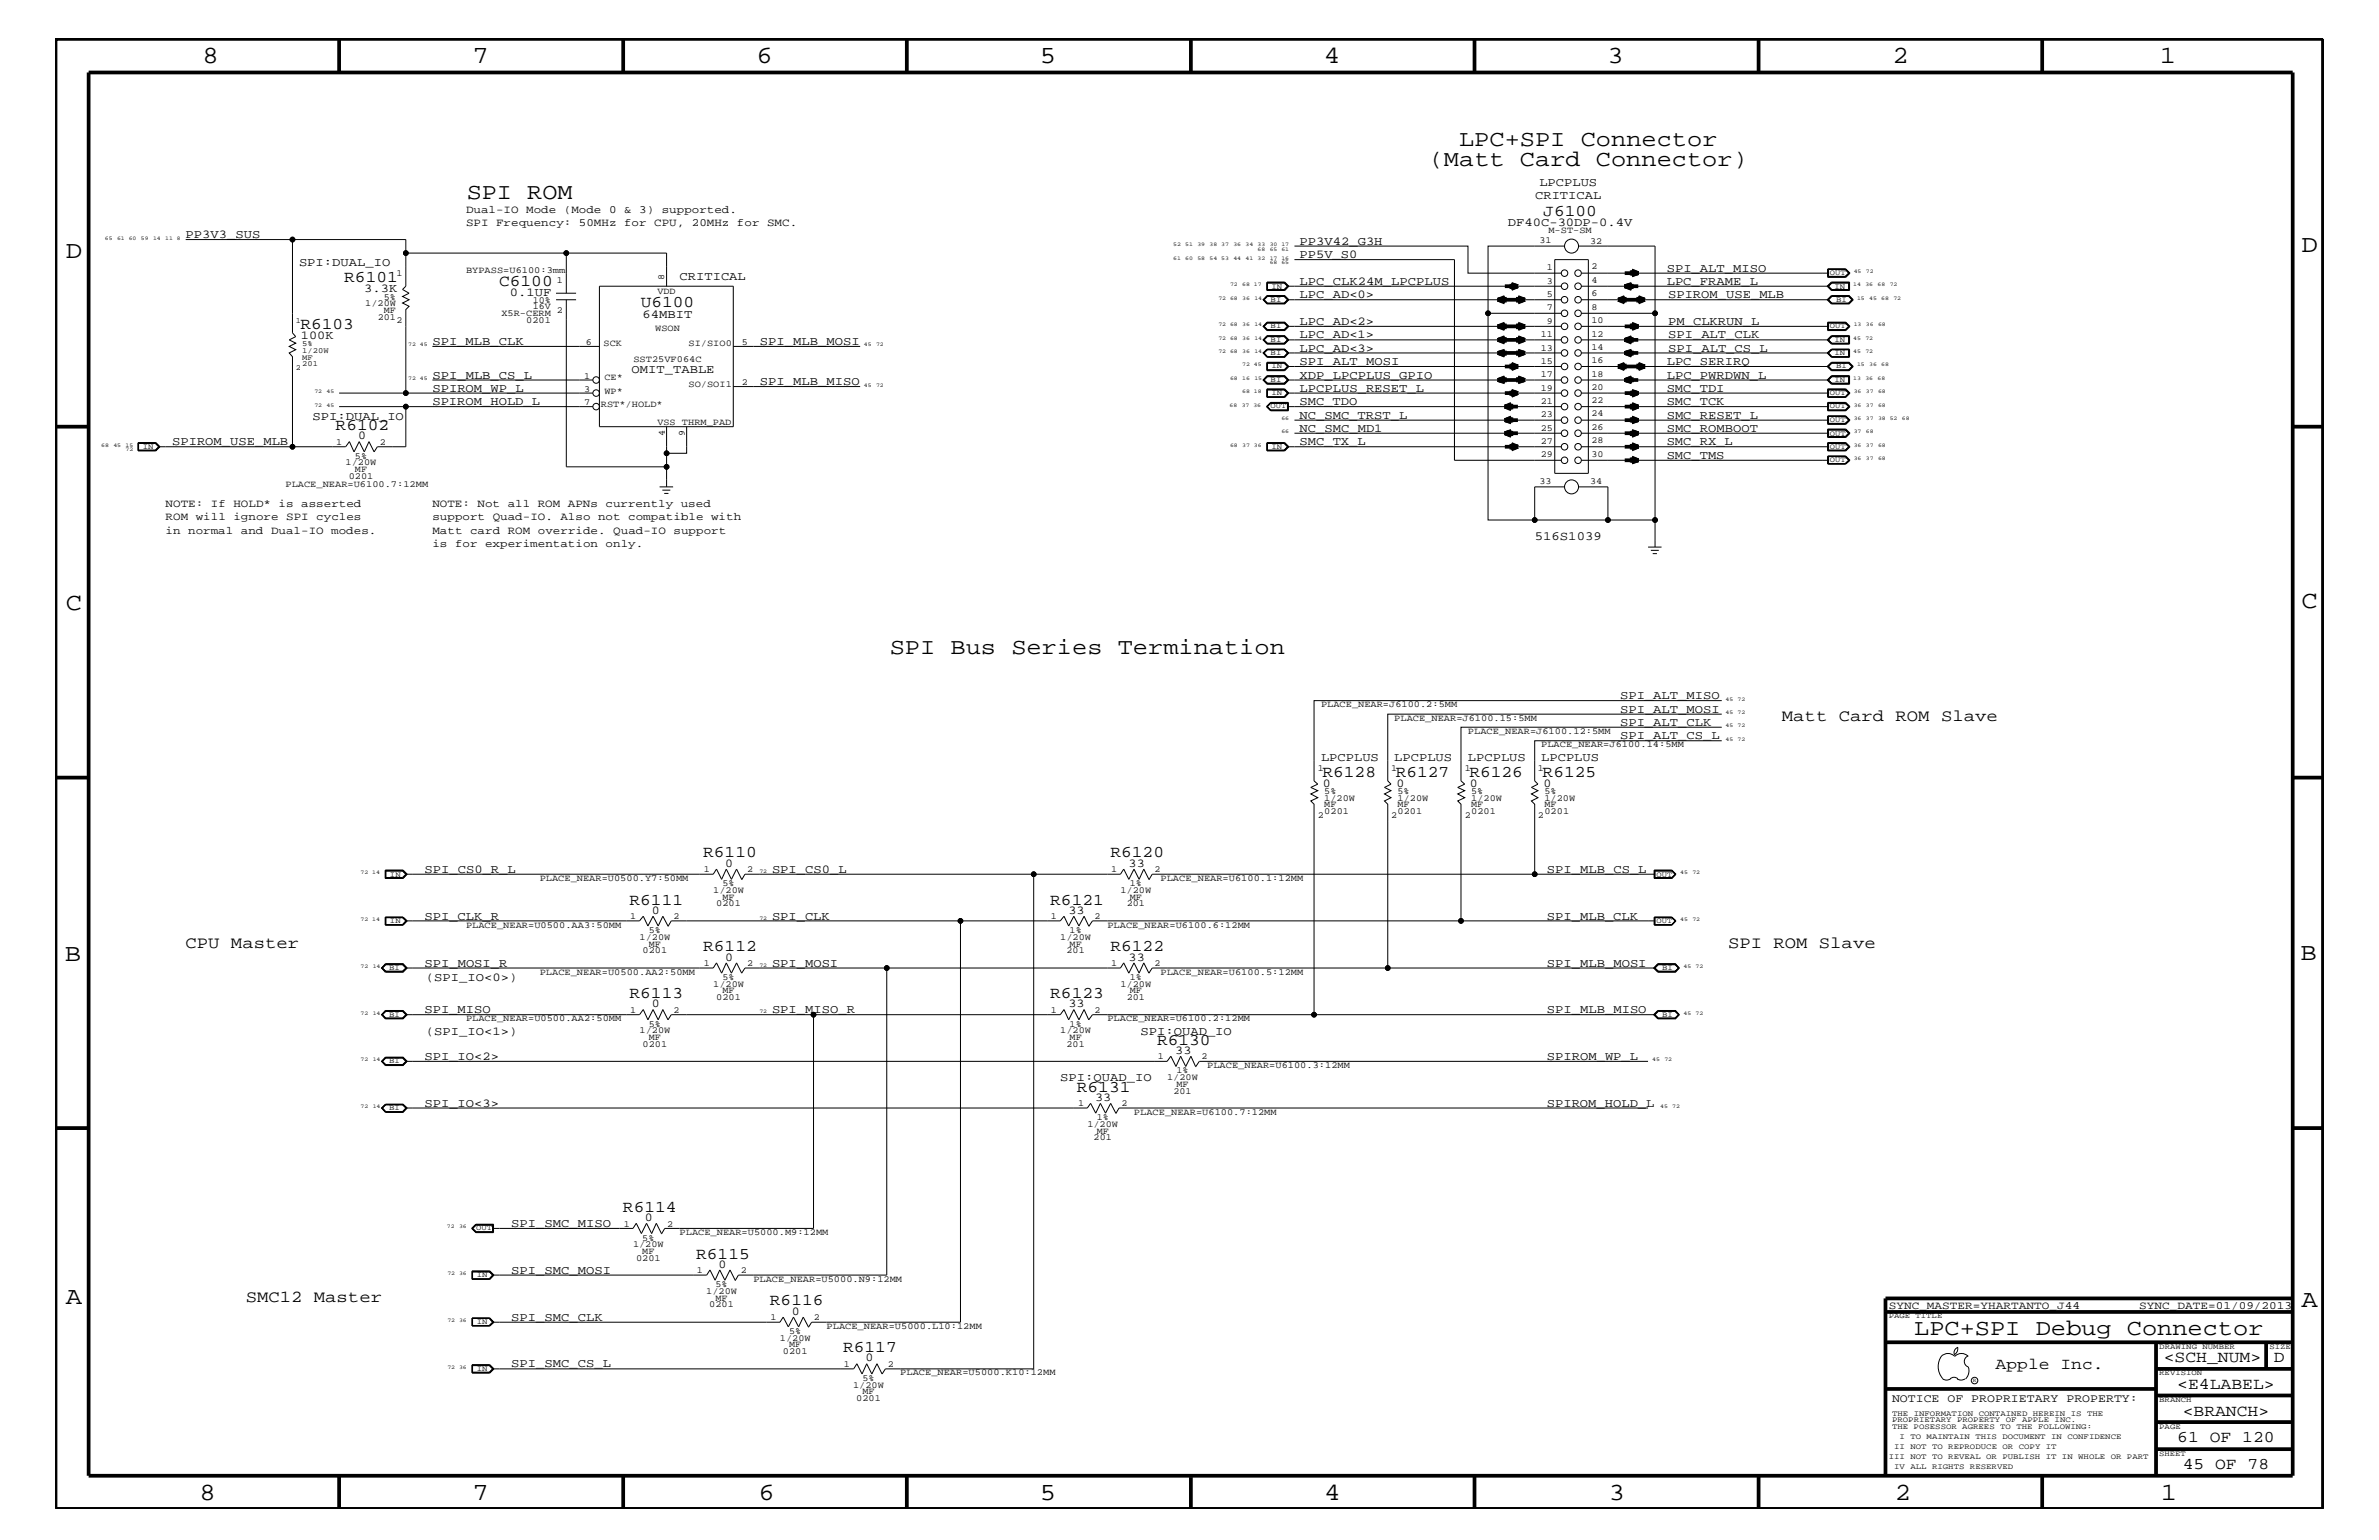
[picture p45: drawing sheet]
<svg xmlns="http://www.w3.org/2000/svg" width="432mm" height="279mm" viewBox="0 0 432 279" stroke-linecap="round" stroke-linejoin="round" font-family="sans-serif">
<defs><g id="words">
<g font-size="4.5">
<text x="36.7" y="11.5">8</text>
<text x="85.8" y="11.5">7</text>
<text x="137.3" y="11.5">6</text>
<text x="188.7" y="11.5">5</text>
<text x="240.3" y="11.5">4</text>
<text x="291.8" y="11.5">3</text>
<text x="343.5" y="11.5">2</text>
<text x="392" y="11.5">1</text>
<text x="11.9" y="46.8">D</text>
<text x="417.7" y="45.7">D</text>
<text x="11.9" y="110.6">C</text>
<text x="417.7" y="110.3">C</text>
<text x="11.8" y="174.3">B</text>
<text x="417.6" y="174.2">B</text>
<text x="11.9" y="236.7">A</text>
<text x="417.7" y="237.1">A</text>
<text x="36.2" y="272.1">8</text>
<text x="85.8" y="272.1">7</text>
<text x="137.7" y="272.1">6</text>
<text x="188.7" y="272.1">5</text>
<text x="240.4" y="272.1">4</text>
<text x="292" y="272.1">3</text>
<text x="343.9" y="272.1">2</text>
<text x="392.2" y="272.1">1</text>
</g>
<g font-size="4.1">
<text x="264.8" y="26.5">LPC+SPI Connector</text>
<text x="259.3" y="30.2">(Matt Card Connector)</text>
<text x="84.7" y="36.2">SPI ROM</text>
<text x="161.5" y="118.6">SPI Bus Series Termination</text>
<text x="347.4" y="242.3">LPC+SPI Debug Connector</text>
</g>
<g font-size="3">
<text x="280.1" y="39.2">J6100</text>
<text x="62.5" y="51.3">R6101</text>
<text x="90.6" y="51.9">C6100</text>
<text x="54.5" y="59.7">R6103</text>
<text x="116.3" y="55.7">U6100</text>
<text x="60.9" y="78">R6102</text>
<text x="323.4" y="130.8">Matt Card ROM Slave</text>
<text x="240" y="140.9">R6128</text>
<text x="253.3" y="140.9">R6127</text>
<text x="266.7" y="140.9">R6126</text>
<text x="280" y="140.9">R6125</text>
<text x="127.6" y="155.6">R6110</text>
<text x="201.5" y="155.6">R6120</text>
<text x="114.3" y="164.1">R6111</text>
<text x="190.6" y="164.1">R6121</text>
<text x="33.7" y="172">CPU Master</text>
<text x="127.6" y="172.6">R6112</text>
<text x="201.5" y="172.6">R6122</text>
<text x="313.7" y="172">SPI ROM Slave</text>
<text x="114.3" y="181">R6113</text>
<text x="190.6" y="181">R6123</text>
<text x="210" y="189.5">R6130</text>
<text x="195.5" y="198.1">R6131</text>
<text x="113.1" y="219.8">R6114</text>
<text x="126.4" y="228.4">R6115</text>
<text x="44.6" y="236.2">SMC12 Master</text>
<text x="139.7" y="236.8">R6116</text>
<text x="153" y="245.3">R6117</text>
<text x="362.2" y="248.4">Apple Inc.</text>
<text x="392.7" y="247.1">&lt;SCH_NUM&gt;</text>
<text x="395.2" y="252">&lt;E4LABEL&gt;</text>
<text x="412.7" y="247.1">D</text>
<text x="396.2" y="256.8">&lt;BRANCH&gt;</text>
<text x="395.2" y="261.6">61 OF 120</text>
<text x="396.2" y="266.6">45 OF 78</text>
</g>
<text font-size="2.3" x="278.6" y="98">516S1039</text>
<g font-size="2.2">
<text x="279.4" y="33.7">LPCPLUS</text>
<text x="273.7" y="41">DF40C-30DP-0.4V</text>
<text x="278.6" y="36.2">CRITICAL</text>
<text x="33.7" y="43.2">PP3V3_SUS</text>
<text x="235.9" y="46.8">PP5V_S0</text>
<text x="235.9" y="44.4">PP3V42_G3H</text>
<text x="54.3" y="48.3">SPI:DUAL_IO</text>
<text x="66.1" y="53">3.3K</text>
<text x="92.5" y="53.8">0.1UF</text>
<text x="123.4" y="50.7">CRITICAL</text>
<text x="235.9" y="51.7">LPC_CLK24M_LPCPLUS</text>
<text x="302.5" y="49.3">SPI_ALT_MISO</text>
<text x="302.5" y="51.7">LPC_FRAME_L</text>
<text x="116.6" y="57.8">64MBIT</text>
<text x="235.9" y="54.1">LPC_AD&lt;0&gt;</text>
<text x="235.9" y="59">LPC_AD&lt;2&gt;</text>
<text x="302.8" y="54.1">SPIROM_USE_MLB</text>
<text x="302.8" y="59">PM_CLKRUN_L</text>
<text x="54.6" y="61.5">100K</text>
<text x="78.5" y="62.6">SPI_MLB_CLK</text>
<text x="137.9" y="62.6">SPI_MLB_MOSI</text>
<text x="235.9" y="61.4">LPC_AD&lt;1&gt;</text>
<text x="235.9" y="63.9">LPC_AD&lt;3&gt;</text>
<text x="302.8" y="61.4">SPI_ALT_CLK</text>
<text x="302.8" y="63.9">SPI_ALT_CS_L</text>
<text x="78.5" y="71.1">SPIROM_WP_L</text>
<text x="78.5" y="68.7">SPI_MLB_CS_L</text>
<text x="114.6" y="67.7">OMIT_TABLE</text>
<text x="137.9" y="69.9">SPI_MLB_MISO</text>
<text x="235.9" y="66.2">SPI_ALT_MOSI</text>
<text x="235.9" y="68.7">XDP_LPCPLUS_GPIO</text>
<text x="235.9" y="71.1">LPCPLUS_RESET_L</text>
<text x="302.5" y="66.2">LPC_SERIRQ</text>
<text x="302.5" y="68.7">LPC_PWRDWN_L</text>
<text x="302.5" y="71.1">SMC_TDI</text>
<text x="56.7" y="76.2">SPI:DUAL_IO</text>
<text x="78.5" y="73.5">SPIROM_HOLD_L</text>
<text x="235.9" y="76">NC_SMC_TRST_L</text>
<text x="235.9" y="73.5">SMC_TDO</text>
<text x="302.5" y="73.5">SMC_TCK</text>
<text x="302.5" y="76">SMC_RESET_L</text>
<text x="31.2" y="80.8">SPIROM_USE_MLB</text>
<text x="65" y="79.7">0</text>
<text x="235.9" y="78.3">NC_SMC_MD1</text>
<text x="235.9" y="80.8">SMC_TX_L</text>
<text x="302.5" y="78.3">SMC_ROMBOOT</text>
<text x="302.5" y="80.8">SMC_RX_L</text>
<text x="302.5" y="83.3">SMC_TMS</text>
<text x="294" y="131.7">SPI_ALT_CLK</text>
<text x="294" y="126.9">SPI_ALT_MISO</text>
<text x="294" y="129.3">SPI_ALT_MOSI</text>
<text x="294" y="134.1">SPI_ALT_CS_L</text>
<text x="239.8" y="138">LPCPLUS</text>
<text x="240.1" y="142.8">0</text>
<text x="253.1" y="138">LPCPLUS</text>
<text x="253.5" y="142.8">0</text>
<text x="266.4" y="138">LPCPLUS</text>
<text x="266.8" y="142.8">0</text>
<text x="279.7" y="138">LPCPLUS</text>
<text x="280.2" y="142.8">0</text>
<text x="77" y="158.4">SPI_CS0_R_L</text>
<text x="131.6" y="157.3">0</text>
<text x="140.1" y="158.4">SPI_CS0_L</text>
<text x="204.9" y="157.3">33</text>
<text x="280.8" y="158.4">SPI_MLB_CS_L</text>
<text x="77" y="166.9">SPI_CLK_R</text>
<text x="118.3" y="165.8">0</text>
<text x="140.1" y="166.9">SPI_CLK</text>
<text x="193.9" y="165.8">33</text>
<text x="280.8" y="166.9">SPI_MLB_CLK</text>
<text x="77" y="175.4">SPI_MOSI_R</text>
<text x="77.3" y="178">(SPI_IO&lt;0&gt;)</text>
<text x="131.6" y="174.3">0</text>
<text x="140.1" y="175.4">SPI_MOSI</text>
<text x="204.9" y="174.3">33</text>
<text x="280.8" y="175.4">SPI_MLB_MOSI</text>
<text x="77" y="183.8">SPI_MISO</text>
<text x="118.3" y="182.7">0</text>
<text x="140.1" y="183.8">SPI_MISO_R</text>
<text x="193.9" y="182.7">33</text>
<text x="280.8" y="183.8">SPI_MLB_MISO</text>
<text x="77.3" y="187.7">(SPI_IO&lt;1&gt;)</text>
<text x="207" y="187.7">SPI:QUAD_IO</text>
<text x="213.3" y="191.2">33</text>
<text x="77" y="192.3">SPI_IO&lt;2&gt;</text>
<text x="192.4" y="196.2">SPI:QUAD_IO</text>
<text x="280.8" y="192.3">SPIROM_WP_L</text>
<text x="77" y="200.9">SPI_IO&lt;3&gt;</text>
<text x="198.8" y="199.8">33</text>
<text x="280.8" y="200.9">SPIROM_HOLD_L</text>
<text x="117.1" y="221.5">0</text>
<text x="92.8" y="222.6">SPI_SMC_MISO</text>
<text x="92.8" y="231.1">SPI_SMC_MOSI</text>
<text x="130.4" y="230.1">0</text>
<text x="92.8" y="239.6">SPI_SMC_CLK</text>
<text x="143.7" y="238.5">0</text>
<text x="92.8" y="248.1">SPI_SMC_CS_L</text>
<text x="157.1" y="247">0</text>
</g>
<text font-size="2.1" x="343.4" y="254.4">NOTICE OF PROPRIETARY PROPERTY:</text>
<g font-size="2">
<text x="84.6" y="41">SPI Frequency: 50MHz for CPU, 20MHz for SMC.</text>
<text x="84.6" y="38.6">Dual-IO Mode (Mode 0 &amp; 3) supported.</text>
<text x="30.1" y="94.3">ROM will ignore SPI cycles</text>
<text x="30.1" y="92">NOTE: If HOLD* is asserted</text>
<text x="78.5" y="94.3">support Quad-IO. Also not compatible with</text>
<text x="78.5" y="92">NOTE: Not all ROM APNs currently used</text>
<text x="30.1" y="96.8">in normal and Dual-IO modes.</text>
<text x="78.5" y="99.3">is for experimentation only.</text>
<text x="78.5" y="96.8">Matt card ROM override. Quad-IO support</text>
<text x="342.8" y="237.4">SYNC_MASTER=YHARTANTO_J44</text>
<text x="388.3" y="237.4">SYNC_DATE=01/09/2013</text>
</g>
<g font-size="1.7">
<text x="279.4" y="44.1">31</text>
<text x="281.1" y="42.4">M-ST-SM</text>
<text x="288.6" y="44.2">32</text>
<text x="72" y="50.2">1</text>
<text x="84.6" y="49.6">BYPASS=U6100:3mm</text>
<text x="101.1" y="51.3">1</text>
<text x="119.3" y="53.4">VDD</text>
<text x="120.6" y="50.7" transform="rotate(-90 120.6 50.7)">8</text>
<text x="280.8" y="53.9">5</text>
<text x="280.8" y="51.5">3</text>
<text x="280.8" y="49.1">1</text>
<text x="288.9" y="53.8">6</text>
<text x="288.9" y="51.3">4</text>
<text x="288.9" y="48.9">2</text>
<text x="66.3" y="55.6">1/20W</text>
<text x="68.6" y="58">201</text>
<text x="69.7" y="54.4">5%</text>
<text x="69.7" y="56.8">MF</text>
<text x="72" y="58.6">2</text>
<text x="91" y="57.3">X5R-CERM</text>
<text x="95.5" y="58.5">0201</text>
<text x="96.7" y="56.1">16V</text>
<text x="96.7" y="55">10%</text>
<text x="101.1" y="56.8">2</text>
<text x="280.8" y="58.7">9</text>
<text x="280.8" y="56.3">7</text>
<text x="288.9" y="56.2">8</text>
<text x="288.9" y="58.6">10</text>
<text x="106.3" y="62.7">6</text>
<text x="109.6" y="62.9">SCK</text>
<text x="115" y="65.6">SST25VF064C</text>
<text x="118.9" y="60.1">WSON</text>
<text x="125" y="62.9">SI/SIO0</text>
<text x="134.6" y="62.5">5</text>
<text x="279.7" y="66">15</text>
<text x="279.7" y="63.6">13</text>
<text x="279.7" y="61.2">11</text>
<text x="288.9" y="65.9">16</text>
<text x="288.9" y="63.4">14</text>
<text x="288.9" y="61.1">12</text>
<text x="106" y="68.7">1</text>
<text x="106" y="71.1">3</text>
<text x="109.7" y="68.9">CE*</text>
<text x="109.7" y="71.4">WP*</text>
<text x="125" y="70.1">SO/SOI1</text>
<text x="134.6" y="69.8">2</text>
<text x="279.7" y="70.9">19</text>
<text x="279.7" y="68.4">17</text>
<text x="288.9" y="70.7">20</text>
<text x="288.9" y="68.4">18</text>
<text x="106" y="73.5">7</text>
<text x="109.1" y="73.8">RST*/HOLD*</text>
<text x="119.3" y="77.2">VSS THRM_PAD</text>
<text x="279.7" y="75.7">23</text>
<text x="279.7" y="73.3">21</text>
<text x="288.9" y="75.6">24</text>
<text x="288.9" y="73.2">22</text>
<text x="61" y="80.7">1</text>
<text x="64.4" y="83.3">5%</text>
<text x="68.9" y="80.7">2</text>
<text x="120.6" y="79" transform="rotate(-90 120.6 79)">4</text>
<text x="124.3" y="79" transform="rotate(-90 124.3 79)">9</text>
<text x="279.7" y="83">29</text>
<text x="279.7" y="80.5">27</text>
<text x="279.7" y="78.2">25</text>
<text x="288.9" y="82.8">30</text>
<text x="288.9" y="80.5">28</text>
<text x="288.9" y="78">26</text>
<text x="51.8" y="88.3">PLACE_NEAR=U6100.7:12MM</text>
<text x="62.7" y="84.4">1/20W</text>
<text x="63.3" y="86.9">0201</text>
<text x="64.4" y="85.6">MF</text>
<text x="279.4" y="87.7">33</text>
<text x="288.6" y="87.8">34</text>
<text x="239.8" y="128.3">PLACE_NEAR=J6100.2:5MM</text>
<text x="253.1" y="130.8">PLACE_NEAR=J6100.15:5MM</text>
<text x="266.4" y="133.2">PLACE_NEAR=J6100.12:5MM</text>
<text x="279.7" y="135.6">PLACE_NEAR=J6100.14:5MM</text>
<text x="239.2" y="139.8">1</text>
<text x="252.5" y="139.8">1</text>
<text x="265.9" y="139.8">1</text>
<text x="279.1" y="139.8">1</text>
<text x="239.2" y="148.4">2</text>
<text x="240.4" y="144">5%</text>
<text x="240.4" y="147.7">0201</text>
<text x="240.4" y="145.3">1/20W</text>
<text x="240.4" y="146.5">MF</text>
<text x="252.5" y="148.4">2</text>
<text x="253.7" y="144">5%</text>
<text x="253.7" y="147.7">0201</text>
<text x="253.7" y="145.3">1/20W</text>
<text x="253.7" y="146.5">MF</text>
<text x="265.9" y="148.4">2</text>
<text x="267" y="144">5%</text>
<text x="267" y="147.7">0201</text>
<text x="267" y="145.3">1/20W</text>
<text x="267" y="146.5">MF</text>
<text x="279.1" y="148.4">2</text>
<text x="280.3" y="144">5%</text>
<text x="280.3" y="147.7">0201</text>
<text x="280.3" y="145.3">1/20W</text>
<text x="280.3" y="146.5">MF</text>
<text x="98" y="159.9">PLACE_NEAR=U0500.Y7:50MM</text>
<text x="127.8" y="158.3">1</text>
<text x="129.5" y="162">1/20W</text>
<text x="131.1" y="160.8">5%</text>
<text x="135.6" y="158.3">2</text>
<text x="201.7" y="158.3">1</text>
<text x="203.4" y="162">1/20W</text>
<text x="205.1" y="160.8">1%</text>
<text x="209.5" y="158.3">2</text>
<text x="210.7" y="159.9">PLACE_NEAR=U6100.1:12MM</text>
<text x="114.4" y="166.7">1</text>
<text x="122.3" y="166.7">2</text>
<text x="130" y="164.5">0201</text>
<text x="131.1" y="163.3">MF</text>
<text x="190.8" y="166.7">1</text>
<text x="198.6" y="166.7">2</text>
<text x="204.5" y="164.5">201</text>
<text x="205.1" y="163.3">MF</text>
<text x="84.6" y="168.3">PLACE_NEAR=U0500.AA3:50MM</text>
<text x="116.1" y="170.5">1/20W</text>
<text x="116.6" y="172.9">0201</text>
<text x="117.8" y="169.3">5%</text>
<text x="117.8" y="171.7">MF</text>
<text x="192.4" y="170.5">1/20W</text>
<text x="193.6" y="172.9">201</text>
<text x="194.1" y="171.7">MF</text>
<text x="194.1" y="169.3">1%</text>
<text x="201" y="168.3">PLACE_NEAR=U6100.6:12MM</text>
<text x="98" y="176.8">PLACE_NEAR=U0500.AA2:50MM</text>
<text x="127.8" y="175.2">1</text>
<text x="129.5" y="179">1/20W</text>
<text x="131.1" y="177.7">5%</text>
<text x="135.6" y="175.2">2</text>
<text x="201.7" y="175.2">1</text>
<text x="203.4" y="179">1/20W</text>
<text x="205.1" y="177.7">1%</text>
<text x="209.5" y="175.2">2</text>
<text x="210.7" y="176.8">PLACE_NEAR=U6100.5:12MM</text>
<text x="84.6" y="185.3">PLACE_NEAR=U0500.AA2:50MM</text>
<text x="114.4" y="183.8">1</text>
<text x="122.3" y="183.8">2</text>
<text x="130" y="181.4">0201</text>
<text x="131.1" y="180.2">MF</text>
<text x="190.8" y="183.8">1</text>
<text x="198.6" y="183.8">2</text>
<text x="201" y="185.3">PLACE_NEAR=U6100.2:12MM</text>
<text x="204.5" y="181.4">201</text>
<text x="205.1" y="180.2">MF</text>
<text x="116.1" y="187.5">1/20W</text>
<text x="116.6" y="189.9">0201</text>
<text x="117.8" y="186.3">5%</text>
<text x="117.8" y="188.7">MF</text>
<text x="192.4" y="187.5">1/20W</text>
<text x="193.6" y="189.9">201</text>
<text x="194.1" y="188.7">MF</text>
<text x="194.1" y="186.3">1%</text>
<text x="210.1" y="192.2">1</text>
<text x="211.8" y="195.9">1/20W</text>
<text x="213.5" y="197.2">MF</text>
<text x="213.5" y="194.8">1%</text>
<text x="218.1" y="192.2">2</text>
<text x="219.1" y="193.7">PLACE_NEAR=U6100.3:12MM</text>
<text x="195.7" y="200.7">1</text>
<text x="199.1" y="203.2">1%</text>
<text x="203.5" y="200.7">2</text>
<text x="205.8" y="202.3">PLACE_NEAR=U6100.7:12MM</text>
<text x="213" y="198.4">201</text>
<text x="197.4" y="204.4">1/20W</text>
<text x="198.5" y="206.9">201</text>
<text x="199.1" y="205.7">MF</text>
<text x="113.2" y="222.5">1</text>
<text x="114.9" y="226.3">1/20W</text>
<text x="116.6" y="225.1">5%</text>
<text x="116.6" y="227.5">MF</text>
<text x="121.1" y="222.5">2</text>
<text x="123.4" y="224.1">PLACE_NEAR=U5000.M9:12MM</text>
<text x="115.4" y="228.7">0201</text>
<text x="126.5" y="231">1</text>
<text x="129.9" y="233.5">5%</text>
<text x="134.5" y="231">2</text>
<text x="136.7" y="232.6">PLACE_NEAR=U5000.N9:12MM</text>
<text x="128.2" y="234.7">1/20W</text>
<text x="128.7" y="237.2">0201</text>
<text x="129.9" y="236">MF</text>
<text x="139.9" y="239.5">1</text>
<text x="147.7" y="239.5">2</text>
<text x="141.6" y="243.3">1/20W</text>
<text x="142.1" y="245.6">0201</text>
<text x="143.3" y="242">5%</text>
<text x="143.3" y="244.5">MF</text>
<text x="150" y="241.1">PLACE_NEAR=U5000.L10:12MM</text>
<text x="153.2" y="248">1</text>
<text x="154.9" y="251.7">1/20W</text>
<text x="156.5" y="250.6">5%</text>
<text x="161.1" y="248">2</text>
<text x="163.4" y="249.5">PLACE_NEAR=U5000.K10:12MM</text>
<text x="155.4" y="254.2">0201</text>
<text x="156.5" y="252.9">MF</text>
</g>
<g font-size="1.4">
<text x="230.8" y="52.4">IN</text>
<text x="332.1" y="49.9">OUT</text>
<text x="333" y="52.4">IN</text>
<text x="53.7" y="58.6">1</text>
<text x="230.6" y="59.5">BI</text>
<text x="230.6" y="54.7">BI</text>
<text x="332.1" y="59.5">OUT</text>
<text x="333.2" y="54.7">BI</text>
<text x="54.9" y="62.9">5%</text>
<text x="54.9" y="64">1/20W</text>
<text x="54.9" y="65.3">MF</text>
<text x="230.6" y="62">BI</text>
<text x="230.6" y="64.5">BI</text>
<text x="333" y="64.5">IN</text>
<text x="333" y="62">IN</text>
<text x="53.7" y="67.1">2</text>
<text x="54.9" y="66.5">201</text>
<text x="230.6" y="69.3">BI</text>
<text x="230.8" y="71.7">IN</text>
<text x="230.8" y="66.8">IN</text>
<text x="332.1" y="71.7">OUT</text>
<text x="333" y="69.3">IN</text>
<text x="333.2" y="66.8">BI</text>
<text x="230.6" y="74.1">OUT</text>
<text x="332.1" y="76.6">OUT</text>
<text x="332.1" y="74.1">OUT</text>
<text x="25.9" y="81.4">IN</text>
<text x="230.8" y="81.4">IN</text>
<text x="332.1" y="83.8">OUT</text>
<text x="332.1" y="81.4">OUT</text>
<text x="332.1" y="79">OUT</text>
<text x="70.8" y="159">IN</text>
<text x="300.7" y="159">OUT</text>
<text x="70.8" y="167.5">IN</text>
<text x="300.7" y="167.5">OUT</text>
<text x="70.6" y="176">BI</text>
<text x="301.7" y="176">BI</text>
<text x="70.6" y="184.4">BI</text>
<text x="301.7" y="184.4">BI</text>
<text x="70.6" y="192.9">BI</text>
<text x="70.6" y="201.5">BI</text>
<text x="86.4" y="223.2">OUT</text>
<text x="86.5" y="231.8">IN</text>
<text x="342.8" y="239.2">PAGE TITLE</text>
<text x="86.5" y="240.2">IN</text>
<text x="391.9" y="244.7">DRAWING NUMBER</text>
<text x="411.9" y="244.7">SIZE</text>
<text x="86.5" y="248.7">IN</text>
<text x="391.9" y="249.5">REVISION</text>
<text x="343.4" y="256.8">THE INFORMATION CONTAINED HEREIN IS THE</text>
<text x="391.9" y="254.4">BRANCH</text>
<text x="343.4" y="258">PROPRIETARY PROPERTY OF APPLE INC.</text>
<text x="343.4" y="259.3">THE POSESSOR AGREES TO THE FOLLOWING:</text>
<text x="343.8" y="262.9">II NOT TO REPRODUCE OR COPY IT</text>
<text x="344.8" y="261.1">I TO MAINTAIN THIS DOCUMENT IN CONFIDENCE</text>
<text x="391.9" y="259.3">PAGE</text>
<text x="342.8" y="264.7">III NOT TO REVEAL OR PUBLISH IT IN WHOLE OR PART</text>
<text x="343.8" y="266.6">IV ALL RIGHTS RESERVED</text>
<text x="391.9" y="264.1">SHEET</text>
</g>
<g font-size="1">
<text x="19.1" y="43.5">65</text>
<text x="21.3" y="43.5">61 60</text>
<text x="25.6" y="43.5">59</text>
<text x="27.8" y="43.5">14</text>
<text x="30" y="43.5">11 8</text>
<text x="212.9" y="47.1">61</text>
<text x="212.9" y="44.6">52</text>
<text x="215.1" y="47.1">60</text>
<text x="215.1" y="44.6">51</text>
<text x="217.3" y="47.1">58</text>
<text x="217.3" y="44.6">39</text>
<text x="219.5" y="47.1">54 53</text>
<text x="219.5" y="44.6">38 37</text>
<text x="223.9" y="47.1">44</text>
<text x="223.9" y="44.6">36</text>
<text x="226.1" y="47.1">41</text>
<text x="226.1" y="44.6">34</text>
<text x="228.3" y="47.1">32</text>
<text x="228.3" y="44.6">33</text>
<text x="228.3" y="45.6">68</text>
<text x="230.5" y="47.1">17 16</text>
<text x="230.5" y="47.9">68 65</text>
<text x="230.5" y="44.6">30 17</text>
<text x="230.5" y="45.6">65 61</text>
<text x="223.3" y="51.9">72</text>
<text x="225.5" y="51.9">68 17</text>
<text x="336.4" y="51.9">14</text>
<text x="336.5" y="49.6">45</text>
<text x="338.6" y="51.9">36</text>
<text x="338.7" y="49.6">72</text>
<text x="340.8" y="51.9">68</text>
<text x="343" y="51.9">72</text>
<text x="221.1" y="54.4">72 68</text>
<text x="221.1" y="59.2">72 68</text>
<text x="225.5" y="59.2">36</text>
<text x="225.5" y="54.4">36</text>
<text x="227.7" y="59.2">14</text>
<text x="227.7" y="54.4">14</text>
<text x="336.5" y="59.2">13</text>
<text x="337.1" y="54.4">15</text>
<text x="338.7" y="59.2">36</text>
<text x="339.3" y="54.4">45</text>
<text x="340.9" y="59.2">68</text>
<text x="341.5" y="54.4">68</text>
<text x="343.7" y="54.4">72</text>
<text x="74.1" y="62.9">72 45</text>
<text x="156.8" y="62.9">45</text>
<text x="159" y="62.9">72</text>
<text x="221.1" y="61.7">72 68</text>
<text x="221.1" y="64">72 68</text>
<text x="225.5" y="61.7">36</text>
<text x="225.5" y="64">36</text>
<text x="227.7" y="61.7">14</text>
<text x="227.7" y="64">14</text>
<text x="336.4" y="64">45</text>
<text x="336.4" y="61.7">45</text>
<text x="338.6" y="64">72</text>
<text x="338.6" y="61.7">72</text>
<text x="57.1" y="71.3">72</text>
<text x="59.3" y="71.3">45</text>
<text x="74.1" y="68.9">72 45</text>
<text x="156.8" y="70.1">45</text>
<text x="159" y="70.1">72</text>
<text x="223.3" y="68.9">68</text>
<text x="225.5" y="68.9">16</text>
<text x="225.5" y="71.3">68 18</text>
<text x="225.5" y="66.5">72 45</text>
<text x="227.7" y="68.9">15</text>
<text x="336.4" y="68.9">13</text>
<text x="336.5" y="71.3">36</text>
<text x="337.1" y="66.5">15</text>
<text x="338.6" y="68.9">36</text>
<text x="338.7" y="71.3">37</text>
<text x="339.3" y="66.5">36</text>
<text x="340.8" y="68.9">68</text>
<text x="340.9" y="71.3">68</text>
<text x="341.5" y="66.5">68</text>
<text x="57.1" y="73.8">72</text>
<text x="59.3" y="73.8">45</text>
<text x="223.2" y="73.8">68</text>
<text x="225.4" y="73.8">37 36</text>
<text x="232.6" y="76.2">66</text>
<text x="336.5" y="76.2">36</text>
<text x="336.5" y="73.8">36</text>
<text x="338.7" y="76.2">37</text>
<text x="338.7" y="73.8">37</text>
<text x="340.9" y="76.2">38 52</text>
<text x="340.9" y="73.8">68</text>
<text x="345.2" y="76.2">68</text>
<text x="18.4" y="81.1">68</text>
<text x="20.6" y="81.1">45</text>
<text x="22.8" y="81.1">15</text>
<text x="22.8" y="81.9">72</text>
<text x="223.3" y="81.1">68</text>
<text x="225.5" y="81.1">37 36</text>
<text x="232.6" y="78.6">66</text>
<text x="336.5" y="83.5">36</text>
<text x="336.5" y="81.1">36</text>
<text x="336.5" y="78.6">37</text>
<text x="338.7" y="83.5">37</text>
<text x="338.7" y="81.1">37</text>
<text x="338.7" y="78.6">68</text>
<text x="340.9" y="83.5">68</text>
<text x="340.9" y="81.1">68</text>
<text x="313.2" y="129.6">45</text>
<text x="313.2" y="131.9">45</text>
<text x="313.2" y="127.1">45</text>
<text x="315.4" y="129.6">72</text>
<text x="315.4" y="131.9">72</text>
<text x="315.4" y="127.1">72</text>
<text x="313.2" y="134.4">45</text>
<text x="315.4" y="134.4">72</text>
<text x="65.4" y="158.6">72 14</text>
<text x="137.8" y="158.4">72</text>
<text x="305" y="158.6">45</text>
<text x="307.2" y="158.6">72</text>
<text x="65.4" y="167.1">72 14</text>
<text x="137.8" y="166.9">72</text>
<text x="305" y="167.1">45</text>
<text x="307.2" y="167.1">72</text>
<text x="65.4" y="175.6">72</text>
<text x="67.6" y="175.6">14</text>
<text x="137.8" y="175.4">72</text>
<text x="305.6" y="175.6">45</text>
<text x="307.8" y="175.6">72</text>
<text x="65.4" y="184.1">72</text>
<text x="67.6" y="184.1">14</text>
<text x="137.8" y="183.8">72</text>
<text x="305.6" y="184.1">45</text>
<text x="307.8" y="184.1">72</text>
<text x="65.4" y="192.6">72</text>
<text x="67.6" y="192.6">14</text>
<text x="299.9" y="192.6">45</text>
<text x="302.1" y="192.6">72</text>
<text x="65.4" y="201">72</text>
<text x="67.6" y="201">14</text>
<text x="301.3" y="201">45</text>
<text x="303.5" y="201">72</text>
<text x="81.1" y="222.9">72</text>
<text x="83.3" y="222.9">36</text>
<text x="81.2" y="231.3">72 36</text>
<text x="81.2" y="239.9">72 36</text>
<text x="81.2" y="248.4">72 36</text>
<text x="358.1" y="250.7">R</text>
</g>
</g></defs>
<g fill="none" stroke="#000" stroke-width=".18">
<path d="M33.7 43.5h40v8.4l-.6 .6 1.2 .7-1.2 .6 1.2 .6-1.2 .6 1.2 .6-.6 .6v15.1h33.9M53.1 43.5v16.9l.6 .7-1.2 .6 1.2 .6-1.2 .6 1.2 .5-1.2 .6 .6 .7v16.4M73.7 45.9h29.1M100.9 54.4h3.7M100.9 53.2h3.7M102.8 54.4v30.3h18.2M108.8 51.9h24.3v25.5h-24.3zM121 51.9v-6h-18.2v7.3M230 58.4h3.2l.7 .8-.7 .8h-3.2l-.7-.8zM230 53.6h3.2l.7 .8-.7 .7h-3.2l-.7-.7zM230 51.2h3.2l.7 .7-.7 .8h-3.2zM230 51.3h3.2l.6 .6-.6 .8"/>
<path d="M230 58.5h3.1l.7 .7-.7 .7h-3.1M230 58.5h3.2l.6 .7-.6 .7h-3.2M230 58.5l-.7 .7 .7 .7M230 58.5l-.6 .7 .6 .7M230 53.7h3.1l.7 .7-.7 .7h-3.1M230 53.7h3.2l.6 .7-.6 .7h-3.2M230 53.7l-.7 .7 .7 .7M230 53.7l-.6 .7 .6 .7M230 51.3h3.1l.7 .6-.7 .7h-3.1zM233.1 51.3l.6 .6M233.7 59.2l-.6 .6h-3.1l-.6-.6 .6-.6h3.1l.6 .6h49.7M233.7 54.4l-.6 .6h-3.1l-.6-.6 .6-.6h3.1l.6 .6h49.7"/>
<path d="M233.7 51.9l-.6 .6h-3.1M233.7 51.9h49.7M235 44.6h31.4v5h17M235 47.1h29v36.4h19.4M282.2 47.1h6.1v38.8h-6.1zM283.4 56.8h-13.3v37.5h8.5M284 44.6h-13.9v12.2M286.4 44.6h14v12.2M287 56.8h13.4v37.5h-8.6v-6h-5.4M287 51.9h44.9M287 59.2h44.9M287 54.4h44.9"/>
<path d="M287 49.6h44.9M331.6 54.4l.8-.8h3.2l.8 .8-.8 .7h-3.2zM331.6 51.9l.8-.7h3.3v1.5h-3.3zM331.7 48.8h3.3l.8 .8-.8 .7h-3.3zM331.7 58.4h3.3l.8 .8-.8 .8h-3.3zM331.8 48.8v1.4h3.1l.8-.6-.8-.8M331.8 50.2h3.1M331.8 48.9h3.1M331.9 48.9v1.3M331.9 58.6h3l.6 .6-.6 .6h-3zM332.5 53.8h3l.6 .6-.6 .6h-3l-.6-.6zM332.5 53.7h3l.7 .7-.7 .7h-3"/>
<path d="M332.5 53.7h3.1l.7 .7-.7 .7h-3.1M332.5 53.7l-.8 .7 .8 .7M332.5 53.7l-.7 .7 .7 .7M332.5 51.3l-.6 .6 .6 .6h3v-1.2M332.5 52.7l-.8-.8 .8-.6h3.1v1.4M332.5 51.3l-.7 .6 .7 .7h3.1M332.5 51.3h3.1M334.9 58.5h-3.1v1.4h3.1M334.9 58.5l.8 .7-.8 .7M334.9 58.5l.7 .7-.7 .7M334.9 48.9l.7 .7-.7 .6M334.9 48.9l.6 .7-.6 .6"/>
<path d="M61.6 73.8h46M61.6 71.3h12.1M73.7 73.8v7.3h-5.2l-.6 .9-.9-1.9-.9 1.9-.9-1.9-.9 1.9-.9-1.9-.7 1h-33.9M78.5 68.9h29.1M78.5 62.9h30.3M121 77.4v4.8h3.6v-4.8M133.1 62.9h23M133.1 70.1h23M229.3 64l.7-.6h3.2l.6 .6-.6 .8h-3.2zM229.4 68.9l.6-.6h3.1l.7 .6-.7 .6h-3.1zM230 68.2h3.2l.7 .7-.7 .8h-3.2l-.7-.8zM230 60.9h3.2l.7 .8-.7 .7h-3.2l-.7-.7z"/>
<path d="M230 63.4h3.2l.7 .6-.7 .8h-3.2l-.7-.8zM230 65.7h3.2l.7 .8-.7 .8h-3.2zM230 70.6h3.2l.7 .7-.7 .8h-3.2zM230 73.8l.6-.7h3.2v1.4h-3.2zM230 70.6h3.2l.6 .7-.6 .8M230 65.8h3.2l.6 .7-.6 .7h-3.2M230 73.8l.6-.6h3.1v1.2h-3.1zM230 68.2h3.2l.6 .7-.6 .7h-3.2l-.7-.7zM230 61h3.1l.7 .7-.7 .6h-3.1M230 61h3.2l.6 .7-.6 .6h-3.2M230 61l-.7 .7 .7 .6M230 61l-.6 .7 .6 .6"/>
<path d="M230 63.4h3.1l.6 .6h49.7M230 63.4h3.1l.7 .6-.7 .7h-3.1M230 63.4l-.6 .6 .6 .7M230 65.8v1.4M230 65.9h3.1l.6 .6M230.6 73h3.2v1.5h-3.2l-.7-.7zM233.1 70.7h-3.1v1.3h3.1M233.1 70.7l.7 .6-.7 .7M233.1 70.7l.6 .6M233.1 65.8l.7 .7-.7 .7M233.7 68.9l-.6 .6h-3.1M233.7 61.7l-.6 .6h-3.1l-.6-.6 .6-.6h3.1l.6 .6h49.7"/>
<path d="M233.7 64l-.6 .7h-3.1M233.7 73.8h49.7M233.7 71.3l-.6 .7M233.7 71.3h49.7M233.7 66.5l-.6 .6h-3.1M233.7 66.5h49.7M235 78.6h48.4M235 76.2h48.4M283.4 68.9h-49.7l-.6-.5h-3.1l-.6 .5 .6 .6M287 73.8h44.9M287 78.6h44.9M287 76.2h44.9"/>
<path d="M287 71.3h44.9M287 66.5h44.9M287 68.9h44.9M287 64h44.9M287 61.7h44.9M331.6 66.5l.8-.8h3.2l.8 .8-.8 .8h-3.2zM331.6 68.9l.8-.7h3.3v1.5h-3.3zM331.6 61.7l.8-.8h3.3v1.5h-3.3zM331.6 64l.8-.6h3.3v1.4h-3.3zM331.7 73h3.3l.8 .8-.8 .7h-3.3zM331.7 70.6h3.3l.8 .7-.8 .8h-3.3zM331.7 75.5h3.3l.8 .7-.8 .8h-3.3z"/>
<path d="M331.7 77.8h3.3l.8 .8-.8 .8h-3.3zM331.8 72.1v-1.5h3.1l.8 .7-.8 .8M331.8 75.5v1.4h3.1l.8-.7-.8-.7M331.8 79.4v-1.5h3.1l.8 .7-.8 .8M331.8 78h3.1M331.8 76.8h3.1M331.8 75.6h3.1M331.8 72h3.1M331.8 70.7h3.1M331.9 66.5l.6-.6h3l.6 .6-.6 .6h-3zM331.9 61.7l.6-.6h3v1.2h-3zM331.9 73.2h3l.6 .6-.6 .6h-3z"/>
<path d="M331.9 70.7v1.3M331.9 75.6v1.2M331.9 78v1.2h3l.6-.6-.6-.6M332.5 69.5l-.6-.6 .6-.5h3v1.1M332.5 65.8h3l.7 .7-.7 .7h-3M332.5 65.8h3.1l.7 .7-.7 .7h-3.1M332.5 65.8l-.8 .7 .8 .7M332.5 65.8l-.7 .7 .7 .7M332.5 63.4l-.6 .6 .6 .7M332.5 69.5h3.1M332.5 68.2l-.8 .7 .8 .7h3.1v-1.4M332.5 61h3.1v1.3h-3.1"/>
<path d="M332.5 64.7h3.1M332.5 63.4l-.8 .6 .8 .8M332.5 63.4l-.7 .6 .7 .7M332.5 63.4h3.1M332.5 61l-.8 .7 .8 .6M332.5 61l-.7 .7 .7 .6M334.9 73.1h-3.1v1.4h3.1M334.9 78l.7 .6-.7 .7h-3.1M334.9 75.6l.7 .6-.7 .6M334.9 75.6l.6 .6-.6 .6M334.9 73.1l.8 .7-.8 .7M334.9 73.1l.7 .7-.7 .7"/>
<path d="M334.9 70.7l.7 .6-.7 .7M334.9 70.7l.6 .6-.6 .7M335.5 63.4v1.3M335.6 63.4v1.4M335.6 68.3h-3.1l-.7 .6 .7 .6M25.1 80.3h3.2l.7 .8-.7 .7h-3.2zM25.1 81.7h3.2M25.1 80.4h3.2M25.1 80.5h3.1l.6 .6M25.1 80.4v1.3M28.3 80.4l.6 .7-.6 .6M28.3 80.4l.7 .7-.7 .6"/>
<path d="M28.8 81.1l-.6 .5h-3.1M119.7 88.3h2.5M120.2 88.9h1.5M120.6 89.5h.7M121 82.2v6.1M230 80.3h3.2l.7 .8-.7 .7h-3.2zM230 80.4h3.2l.6 .7-.6 .6h-3.2M230 80.4v1.3M230 80.5h3.1l.6 .6M233.1 80.4l.7 .7-.7 .6M233.7 81.1l-.6 .5h-3.1M233.7 81.1h49.7"/>
<path d="M284 88.3h-5.4v6h13.2M287 81.1h44.9M287 83.5h44.9M299.1 99.3h2.5M299.6 99.9h1.5M300.4 94.3v5M331.7 80.3h3.3l.8 .8-.8 .7h-3.3zM331.7 82.7h3.3l.8 .8-.8 .7h-3.3zM331.8 84.1h3.1M331.8 82.7v1.5M331.8 82.8h3.1M331.9 80.5h3l.6 .6-.6 .5h-3z"/>
<path d="M331.9 82.8v1.3M334.9 80.4h-3.1v1.3h3.1M334.9 82.7l.8 .8-.8 .7M334.9 82.8l.7 .7-.7 .6M334.9 82.8l.6 .7-.6 .6M334.9 80.4l.8 .7-.8 .6M334.9 80.4l.7 .7-.7 .6M300 100.4h.7M312.5 131.9h-47.3v9.8l.7 .6-1.3 .6 1.3 .6-1.3 .5 1.3 .7-1.3 .6 .6 .6v21.2M312.5 129.6h-60.6v12.1l.6 .6-1.2 .6 1.2 .6-1.2 .5 1.2 .7-1.2 .6 .6 .6v29.7M312.5 127.1h-74v14.6l.7 .6-1.3 .6 1.3 .6-1.3 .5 1.3 .7-1.3 .6 .6 .6v38.2M312.5 134.4h-33.9v7.3l.5 .6-1.1 .6 1.1 .6-1.1 .5 1.1 .7-1.1 .6 .6 .6v12.7"/>
<path d="M69.9 157.8h3.3l.7 .8-.7 .8h-3.3zM69.9 157.9h3.3l.6 .7-.6 .8M70 158h3.1l.6 .6-.6 .7h-3.1zM73.1 158l.6 .6M73.7 158.6h55.8l.5-.9 1 1.8 .8-1.8 1 1.8 .9-1.8 .9 1.8M73.7 158.6l-.6 .6h-3.1M187.6 158.6v89.8h-26.9l-.6 .9-.9-1.9-1 1.9-.9-1.9-.8 1.9-1-1.9-.6 1h-65.5M208.5 159.5l-.9-1.8-.8 1.8-1-1.8-.9 1.8-.9-1.8-.6 .9h-68.2l-.6 1M300.2 157.8h3.2l.8 .8-.8 .8h-3.2zM300.3 158h3.1M300.4 158v1.2h3l.6-.6-.6-.6M300.4 158.6h-91.3l-.6 1"/>
<path d="M303.4 158l.7 .6M304.1 158.6l-.7 .7h-3.1M304.1 158.6l-.7 .8M304.1 158.6l-.7-.7h-3.1v1.5M69.3 175.6l.7-.7h3.2l.6 .7-.6 .7h-3.2zM69.3 175.6l.7-.7h3.1l.6 .7-.6 .6h-3.1zM69.9 174.9h3.3l.7 .7-.7 .8h-3.3l-.6-.8zM73.1 166.5h-3.1v1.3h3.1M73.1 166.5l.6 .6-.6 .7M73.1 166.5l.6 .6M73.2 166.4h-3.3v1.4h3.3M73.2 166.4l.7 .7-.7 .7"/>
<path d="M73.2 166.4l.6 .7-.6 .7M73.7 175.6l-.6 .6h-3.1M73.7 167.1h42.4l.7-.9 .8 1.8 .9-1.8 1 1.8 .8-1.8 .9 1.8M73.7 167.1l-.6 .7M161 175.6h-25.8l-.6 1-.9-1.9-.9 1.9-1-1.9-.8 1.9-1-1.9-.5 .9h-55.8l-.6-.6h-3.1l-.6 .6 .6 .6M174.3 167.1v72.8h-27l-.6 .9M197.6 168l-.8-1.8-1 1.8-.9-1.8-.9 1.8-.9-1.8-.7 .9h-70.6l-.6 1M300.3 175.6l.7-.7h3l.7 .7-.7 .6h-3zM300.3 166.4v1.4M300.3 167.8h3.1M300.3 166.5h3.1M300.4 175.6l.6-.6h3l.6 .6-.6 .6h-3z"/>
<path d="M300.4 175.6h-91.3l-.6 1-.9-1.9-.8 1.9-1-1.9-.9 1.9-.9-1.9-.6 .9h-42.4v55.7h-27l-.6 1.1M300.4 166.5v1.3M300.4 167.1h-102.1l-.7 1M300.9 174.9h3.1l.8 .7M300.9 174.9l-.7 .7 .7 .7h3.1l.8-.7M300.9 174.9h3.2l.7 .7M300.9 174.9l-.8 .7 .8 .8h3.2l.7-.8M303.4 166.4h-3.2v1.4h3.2M303.4 166.4l.8 .7-.8 .7M303.4 166.4l.7 .7M303.4 166.5l.7 .6M303.4 166.5l.6 .6-.6 .7"/>
<path d="M304.1 167.1l-.7 .7M69.9 191.8h3.3l.7 .8-.7 .7h-3.3l-.6-.7zM69.9 183.3h3.3l.7 .8-.7 .8h-3.3l-.6-.8zM70 191.9h3.1l.6 .7-.6 .6h-3.1M70 191.9h3.2l.6 .7-.6 .6h-3.2M70 191.9l-.7 .7 .7 .6M70 183.4h3.1l.6 .7-.6 .7h-3.1M70 183.4h3.2l.6 .7-.6 .7h-3.2M70 183.4l-.7 .7 .7 .7M73.7 192.6l-.6 .6h-3.1l-.6-.6 .6-.6h3.1l.6 .6h138.1l.7-1 .9 1.9 .9-1.9 .9 1.9 1-1.9 .8 1.9M73.7 184.1l-.6 .6h-3.1l-.6-.6 .6-.6h3.1l.6 .6h42.4l.7-.9 .8 1.8 .9-1.8 1 1.8 .8-1.8 .9 1.8 .6-.9h70.6l.7-.9 .9 1.8 .9-1.8 .9 1.8 1-1.8 .8 1.8 .7-.9h102.1M147.7 184.1v38.8h-27l-.6 1"/>
<path d="M299.1 192.6h-81.4l-.7 1M300.3 184.1l.7-.7h3l.7 .7-.7 .7h-3zM300.9 183.4h3.1l.8 .7-.8 .7h-3.1l-.7-.7zM300.9 183.3h3.2l.7 .8-.7 .8h-3.2l-.8-.8zM301 183.5h3l.6 .6-.6 .6h-3l-.6-.6zM69.3 201l.7-.7h3.2l.6 .7-.6 .8h-3.2zM69.3 201l.6-.7h3.3l.7 .7-.7 .8h-3.3zM70 200.4h3.1l.6 .6h123.7l.6-.8 .9 1.8 .8-1.8 1 1.8 .9-1.8 .9 1.8M70 200.4h3.1l.6 .6-.6 .7h-3.1M70 200.4l-.7 .6 .7 .7M70 200.4l-.6 .6 .6 .7M73.7 201l-.6 .7h-3.1"/>
<path d="M299.1 201h-96l-.6 1M85.6 222.9l.8-.8h3.2v1.5h-3.2zM85.7 230.6h3.2l.8 .7-.8 .8h-3.2zM85.7 230.7h3.2l.7 .6-.7 .8M85.8 222.9l.6-.6h3v1.2h-3zM86.4 222.2h3.1v1.3h-3.1M86.4 222.2l-.7 .7 .7 .6M86.4 222.2l-.6 .7 .6 .6M88.8 230.7h-3v1.3h3M88.8 239.2h-3v1.3h3M88.8 239.2l.7 .7-.7 .6M88.8 239.2l.6 .7"/>
<path d="M88.8 230.7l.7 .6-.7 .7M88.8 230.7l.6 .6M88.9 239.1h-3.2v1.5h3.2M88.9 239.1l.8 .8-.8 .7M88.9 239.1l.7 .8-.7 .7M89.4 239.9l-.6 .6M89.4 239.9h52.2l.6-.9 .9 1.7 .9-1.7 .9 1.7 .9-1.7 .9 1.7M89.4 231.3l-.6 .7M89.4 231.3h38.9l.6-.9 .9 1.9 .8-1.9 1 1.9 .9-1.9 .9 1.9M89.4 222.9h25.5l.6-1 .9 1.9 .9-1.9 1 1.9 .8-1.9 1 1.9M85.7 247.6h3.2l.8 .8-.8 .7h-3.2zM85.7 247.7h3.2l.7 .7-.7 .6h-3.2"/>
<path d="M85.8 247.7v1.3M85.8 247.8h3l.6 .6M88.8 247.7l.7 .7-.7 .6M89.4 248.4l-.6 .5h-3M352.3 246.1a1.72 1.72 0 0 1 2.5 0 1.69 1.69 0 0 1 2.4 0M352.4 246a3.2 3.2 0 0 0 .4 4.3l.8 .1 .4-.2M354 250.2l.7-.3 .7 .3M355.2 250.2l.7 .2 .7-.2M355.3 244.4v.3a1.18 1.18 0 0 1-.6 1.1M355.4 244.4a.99 .99 0 0 0-.6 1.4M357.2 246a1.04 1.04 0 0 0-.7 1 1.04 1.04 0 0 0 .7 1M357.3 248l.1 .7a2.11 2.11 0 0 1-.6 1.5"/>
<circle cx="53.1" cy="43.5" r=".42"/>
<circle cx="73.7" cy="45.9" r=".42"/>
<circle cx="102.8" cy="45.9" r=".42"/>
<circle cx="270.1" cy="56.8" r=".42"/>
<circle cx="284" cy="54.4" r=".59"/>
<circle cx="284" cy="56.8" r=".59"/>
<circle cx="284" cy="49.6" r=".59"/>
<circle cx="284" cy="59.2" r=".59"/>
<circle cx="284" cy="51.9" r=".59"/>
<circle cx="285.2" cy="44.6" r="1.27"/>
<circle cx="286.4" cy="54.4" r=".59"/>
<circle cx="286.4" cy="56.8" r=".59"/>
<circle cx="286.4" cy="49.6" r=".59"/>
<circle cx="286.4" cy="59.2" r=".59"/>
<circle cx="286.4" cy="51.9" r=".59"/>
<circle cx="300.4" cy="56.8" r=".42"/>
<circle cx="73.7" cy="73.8" r=".42"/>
<circle cx="73.7" cy="71.3" r=".42"/>
<circle cx="108.2" cy="73.8" r=".59"/>
<circle cx="108.2" cy="71.3" r=".59"/>
<circle cx="108.2" cy="68.9" r=".59"/>
<circle cx="284" cy="73.8" r=".59"/>
<circle cx="284" cy="71.3" r=".59"/>
<circle cx="284" cy="64" r=".59"/>
<circle cx="284" cy="76.2" r=".59"/>
<circle cx="284" cy="66.5" r=".59"/>
<circle cx="284" cy="68.9" r=".59"/>
<circle cx="284" cy="78.6" r=".59"/>
<circle cx="284" cy="61.7" r=".59"/>
<circle cx="286.4" cy="73.8" r=".59"/>
<circle cx="286.4" cy="64" r=".59"/>
<circle cx="286.4" cy="71.3" r=".59"/>
<circle cx="286.4" cy="68.9" r=".59"/>
<circle cx="286.4" cy="76.2" r=".59"/>
<circle cx="286.4" cy="66.5" r=".59"/>
<circle cx="286.4" cy="61.7" r=".59"/>
<circle cx="286.4" cy="78.6" r=".59"/>
<circle cx="53.1" cy="81.1" r=".42"/>
<circle cx="121" cy="82.2" r=".42"/>
<circle cx="121" cy="84.7" r=".42"/>
<circle cx="278.6" cy="94.3" r=".42"/>
<circle cx="284" cy="83.5" r=".59"/>
<circle cx="284" cy="81.1" r=".59"/>
<circle cx="285.2" cy="88.3" r="1.27"/>
<circle cx="286.4" cy="83.5" r=".59"/>
<circle cx="286.4" cy="81.1" r=".59"/>
<circle cx="291.8" cy="94.3" r=".42"/>
<circle cx="300.4" cy="94.3" r=".42"/>
<circle cx="187.6" cy="158.6" r=".42"/>
<circle cx="278.6" cy="158.6" r=".42"/>
<circle cx="161" cy="175.6" r=".42"/>
<circle cx="174.3" cy="167.1" r=".42"/>
<circle cx="251.9" cy="175.6" r=".42"/>
<circle cx="265.2" cy="167.1" r=".42"/>
<circle cx="147.7" cy="184.1" r=".42"/>
<circle cx="238.5" cy="184.1" r=".42"/>
<circle cx="358.4" cy="250.5" r=".59"/>
</g>
<g fill="none" stroke="#000" stroke-width=".68" stroke-linecap="butt">
<path d="M10.1 7.1h411.5v266.7h-411.5zM16.1 13.2h400v254.5h-400zM61.6 7.1v6.1M113.1 7.1v6.1M164.6 7.1v6.1M216.2 7.1v6.1M267.6 7.1v6.1M319.2 7.1v6.1M370.7 7.1v6.1M271.9 59.2h4.9M271.9 54.4h4.9M271.9 54.4l1.2 .1"/>
<path d="M271.9 54.4l1.2-.5v1zM271.9 59.2l1.2-.5v1zM271.9 54.4l1.2 .2M271.9 54.4l1.2 .3M271.9 59.2l1.2 .2M271.9 59.2l1.2 .3M273.1 51.9h2.4M273.1 54.2l-1.2 .2M273.1 54.1l-1.2 .3M273.1 54l-1.2 .4M273.1 59.1l-1.2 .1M273.1 58.9l-1.2 .3"/>
<path d="M273.1 59l-1.2 .2M274.3 51.5l1.2 .4-1.2 .5zM274.3 51.6l1.2 .3M274.3 51.8l1.2 .1M274.3 51.7l1.2 .2M275.5 51.9l-1.2 .2M275.5 51.9l-1.2 .5M275.5 51.9l-1.2 .3M275.5 53.9l1.3 .5-1.3 .5zM275.5 54.2l1.3 .2M275.5 58.7l1.3 .5-1.3 .5zM275.5 54l1.3 .4"/>
<path d="M275.5 54.1l1.3 .3M275.5 59.1l1.3 .1M275.5 59l1.3 .2M275.5 58.9l1.3 .3M276.8 54.4l-1.3 .1M276.8 54.4l-1.3 .2M276.8 54.4l-1.3 .3M276.8 59.2l-1.3 .2M276.8 59.2l-1.3 .3M293.7 54.4l1.2 .1M293.7 54.4l1.2-.5v1zM293.7 54.4h4.8"/>
<path d="M293.7 54.4l1.2 .2M293.7 54.4l1.2 .3M294.9 49.6h2.4M294.9 51.9l1.3-.4v.9zM294.9 51.9h2.4M294.9 51.9l1.3 .2M294.9 51.9l1.3 .5M294.9 51.9l1.3 .3M294.9 59.2h2.4M294.9 54.2l-1.2 .2M294.9 54.1l-1.2 .3M294.9 54l-1.2 .4"/>
<path d="M296.2 49.1l1.1 .5-1.1 .4zM296.2 58.7l1.1 .5-1.1 .5zM296.2 49.1l1.1 .5M296.2 49.4l1.1 .2M296.2 49.3l1.1 .3M296.2 51.6l-1.3 .3M296.2 51.8l-1.3 .1M296.2 51.7l-1.3 .2M296.2 58.9l1.1 .3M296.2 59.1l1.1 .1M296.2 59l1.1 .2M297.3 49.6h-1.1"/>
<path d="M297.3 49.6l-1.1 .3M297.3 49.6l-1.1 .1M297.3 59.2l-1.1 .2M297.3 59.2l-1.1 .3M297.3 54.2l1.2 .2M297.3 53.9l1.2 .5-1.2 .5zM297.3 54l1.2 .4M297.3 54.1l1.2 .3M298.5 54.4l-1.2 .1M298.5 54.4l-1.2 .2M298.5 54.4l-1.2 .3M10.1 77.4h6"/>
<path d="M271.9 61.7h4.9M271.9 64h4.9M271.9 61.7l1.2-.5v1zM271.9 64l1.2-.4v.9zM271.9 68.9l1.2-.5v1zM271.9 61.7l1.2 .1M271.9 61.7l1.2 .2M271.9 61.7l1.2 .3M271.9 64l1.2 .2M271.9 64l1.2 .3M271.9 64l1.2 .5M271.9 68.9l1.2 .1"/>
<path d="M271.9 68.9h4.9M271.9 68.9l1.2 .3M271.9 68.9l1.2 .4M273.1 73.8l1.2-.5v1zM273.1 76.2l1.2-.5v1zM273.1 78.6l1.2-.4v.9zM273.1 71.3h2.4M273.1 76.2h2.4M273.1 73.8h2.4M273.1 78.6h2.4M273.1 66.5h2.4M273.1 61.5l-1.2 .2"/>
<path d="M273.1 61.4l-1.2 .3M273.1 61.3l-1.2 .4M273.1 64h-1.2M273.1 63.7l-1.2 .3M273.1 63.9l-1.2 .1M273.1 68.8l-1.2 .1M273.1 68.7l-1.2 .2M273.1 68.5l-1.2 .4M273.1 73.8l1.2 .1M273.1 73.8l1.2 .3M273.1 73.8l1.2 .2M273.1 76.2l1.2 .1"/>
<path d="M273.1 76.2l1.2 .4M273.1 76.2l1.2 .2M273.1 78.6l1.2 .2M273.1 78.6l1.2 .4M273.1 78.6l1.2 .3M274.3 66l1.2 .5-1.2 .5zM274.3 70.9l1.2 .4-1.2 .5zM274.3 66.2l1.2 .3M274.3 66.4l1.2 .1M274.3 71l1.2 .3M274.3 71.2l1.2 .1M274.3 71.1l1.2 .2"/>
<path d="M274.3 73.4l-1.2 .4M274.3 73.7l-1.2 .1M274.3 73.5l-1.2 .3M274.3 75.8l-1.2 .4M274.3 76.1l-1.2 .1M274.3 76l-1.2 .2M274.3 78.3l-1.2 .3M274.3 78.5l-1.2 .1M275.5 61.5l1.3 .2M275.5 61.2l1.3 .5-1.3 .5zM275.5 63.6l1.3 .4-1.3 .5zM275.5 68.4l1.3 .5-1.3 .5z"/>
<path d="M275.5 61.3l1.3 .4M275.5 61.4l1.3 .3M275.5 64h1.3M275.5 63.9l1.3 .1M275.5 63.7l1.3 .3M275.5 66.5l-1.2 .2M275.5 66.5l-1.2 .3M275.5 68.8l1.3 .1M275.5 68.5l1.3 .4M275.5 68.7l1.3 .2M275.5 71.3l-1.2 .2M275.5 71.3l-1.2 .4"/>
<path d="M275.5 71.3l-1.2 .3M276.8 61.7l-1.3 .1M276.8 61.7l-1.3 .2M276.8 61.7l-1.3 .3M276.8 64l-1.3 .2M276.8 64l-1.3 .3M276.8 64l-1.3 .5M276.8 68.9l-1.3 .1M276.8 68.9l-1.3 .3M276.8 68.9l-1.3 .4M293.7 66.5l1.2-.5v1zM293.7 66.5l1.2 .2"/>
<path d="M293.7 66.5h4.8M293.7 66.5l1.2 .3M294.9 61.7l1.3-.5v1zM294.9 64l1.3-.4v.9zM294.9 68.9l1.3-.5v1zM294.9 61.7h2.4M294.9 61.7l1.3 .1M294.9 61.7l1.3 .3M294.9 61.7l1.3 .2M294.9 64h2.4M294.9 64l1.3 .2M294.9 64l1.3 .5"/>
<path d="M294.9 64l1.3 .3M294.9 71.3h2.4M294.9 76.2h2.4M294.9 73.8h2.4M294.9 78.6h2.4M294.9 66.4l-1.2 .1M294.9 66.2l-1.2 .3M294.9 68.9h2.4M294.9 68.9l1.3 .1M294.9 68.9l1.3 .4M294.9 68.9l1.3 .3M296.2 70.9l1.1 .4-1.1 .5z"/>
<path d="M296.2 73.3l1.1 .5-1.1 .5zM296.2 75.7l1.1 .5-1.1 .5zM296.2 78.2l1.1 .4-1.1 .5zM296.2 61.3l-1.3 .4M296.2 61.5l-1.3 .2M296.2 61.4l-1.3 .3M296.2 63.7l-1.3 .3M296.2 64h-1.3M296.2 63.9l-1.3 .1M296.2 71l1.1 .3M296.2 71.2l1.1 .1M296.2 71.1l1.1 .2"/>
<path d="M296.2 75.8l1.1 .4M296.2 76.1l1.1 .1M296.2 76l1.1 .2M296.2 73.4l1.1 .4M296.2 73.7l1.1 .1M296.2 73.5l1.1 .3M296.2 78.3l1.1 .3M296.2 78.5l1.1 .1M296.2 68.5l-1.3 .4M296.2 68.8l-1.3 .1M296.2 68.7l-1.3 .2M297.3 71.3l-1.1 .2"/>
<path d="M297.3 71.3l-1.1 .4M297.3 71.3l-1.1 .3M297.3 76.2l-1.1 .1M297.3 76.2l-1.1 .4M297.3 76.2l-1.1 .2M297.3 73.8l-1.1 .1M297.3 73.8l-1.1 .3M297.3 73.8l-1.1 .2M297.3 78.6l-1.1 .2M297.3 78.6l-1.1 .4M297.3 78.6l-1.1 .3M297.3 66l1.2 .5-1.2 .5z"/>
<path d="M297.3 66.4l1.2 .1M297.3 66.2l1.2 .3M298.5 66.5l-1.2 .2M298.5 66.5l-1.2 .3M416.1 77.4h5.5M273.1 81.1h2.4M274.3 80.5l1.2 .6-1.2 .5zM274.3 80.7l1.2 .4M274.3 80.9l1.2 .2M274.3 80.8l1.2 .3M275.5 81.1h-1.2M275.5 81.1l-1.2 .3"/>
<path d="M275.5 81.1l-1.2 .2M294.9 81.1h2.4M294.9 83.5h2.4M296.2 80.5l1.1 .6-1.1 .5zM296.2 83l1.1 .5-1.1 .4zM296.2 80.7l1.1 .4M296.2 80.9l1.1 .2M296.2 80.8l1.1 .3M296.2 83.1l1.1 .4M296.2 83.3l1.1 .2M297.3 81.1h-1.1M297.3 81.1l-1.1 .3"/>
<path d="M297.3 81.1l-1.1 .2M297.3 83.5l-1.1 .1M297.3 83.5l-1.1 .3M297.3 83.5l-1.1 .2M10.1 141.1h6M416.1 141.1h5.5M10.1 204.7h6M416.1 204.7h5.5M342.2 238h73.9M416.1 235.6h-73.9v32.1M342.2 243.5h73.9M342.2 252h49.1"/>
<path d="M391.3 248.4h24.8M391.3 243.5v24.2M391.3 258h24.8M391.3 253.2h24.8M411.3 243.5v4.9M61.6 267.7v6.1M113.1 267.7v6.1M164.6 267.7v6.1M216.2 268v5.8M267.6 267.7v6.1M319.2 267.7v6.1M370.7 267.7v6.1"/>
<path d="M391.3 262.9h24.8"/>
</g>
<g fill="#000">
<circle cx="53.1" cy="43.5" r=".42"/>
<circle cx="73.7" cy="45.9" r=".42"/>
<circle cx="102.8" cy="45.9" r=".42"/>
<circle cx="270.1" cy="56.8" r=".42"/>
<circle cx="300.4" cy="56.8" r=".42"/>
<circle cx="73.7" cy="73.8" r=".42"/>
<circle cx="73.7" cy="71.3" r=".42"/>
<circle cx="53.1" cy="81.1" r=".42"/>
<circle cx="121" cy="82.2" r=".42"/>
<circle cx="121" cy="84.7" r=".42"/>
<circle cx="278.6" cy="94.3" r=".42"/>
<circle cx="291.8" cy="94.3" r=".42"/>
<circle cx="300.4" cy="94.3" r=".42"/>
<circle cx="187.6" cy="158.6" r=".42"/>
<circle cx="278.6" cy="158.6" r=".42"/>
<circle cx="161" cy="175.6" r=".42"/>
<circle cx="174.3" cy="167.1" r=".42"/>
<circle cx="251.9" cy="175.6" r=".42"/>
<circle cx="265.2" cy="167.1" r=".42"/>
<circle cx="147.7" cy="184.1" r=".42"/>
<circle cx="238.5" cy="184.1" r=".42"/>
</g>
<use href="#words"/>
</svg>
